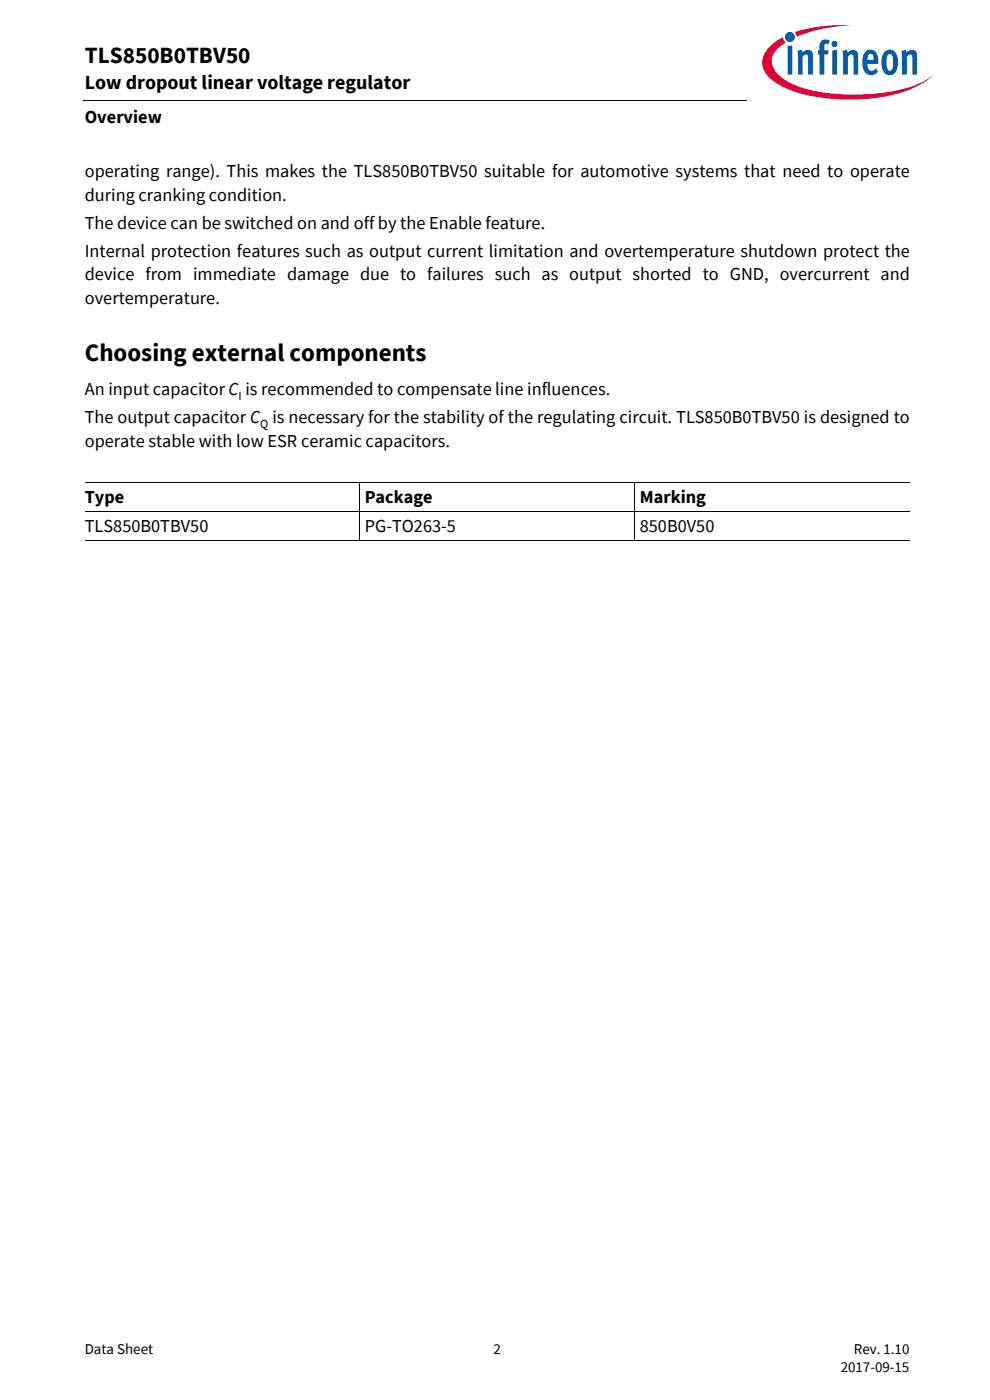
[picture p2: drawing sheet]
<svg xmlns="http://www.w3.org/2000/svg" width="210mm" height="297mm" viewBox="0 0 210 297" stroke-linecap="round" stroke-linejoin="round" font-family="sans-serif">
<defs><g id="words">
<text font-size="5.3" x="18" y="76.6">Choosing external components</text>
<text font-size="4.9" x="18" y="13.4">TLS850B0TBV50</text>
<text font-size="4.2" x="18" y="19">Low dropout linear voltage regulator</text>
<g font-size="3.9">
<text x="18" y="26.2">Overview</text>
<text x="18" y="37.6">operating range). This makes the TLS850B0TBV50 suitable for automotive systems that need to operate</text>
<text x="18" y="42.5">during cranking condition.</text>
<text x="18" y="48.5">The device can be switched on and off by the Enable feature.</text>
<text x="18" y="54.5">Internal protection features such as output current limitation and overtemperature shutdown protect the</text>
<text x="18" y="59.5">device from immediate damage due to failures such as output shorted to GND, overcurrent and</text>
<text x="18" y="64.4">overtemperature.</text>
<text x="18" y="83.8">An input capacitor C is recommended to compensate line influences.</text>
<text x="18" y="89.8">The output capacitor C is necessary for the stability of the regulating circuit. TLS850B0TBV50 is designed to</text>
<text x="18" y="94.8">operate stable with low ESR ceramic capacitors.</text>
<text x="18" y="106.7">Type</text>
<text x="77.4" y="106.7">Package</text>
<text x="135.7" y="106.7">Marking</text>
<text x="18" y="112.9">TLS850B0TBV50</text>
<text x="77.4" y="112.9">PG-TO263-5</text>
<text x="135.7" y="112.9">850B0V50</text>
</g>
<g font-size="3.2">
<text x="18" y="287.3">Data Sheet</text>
<text x="104.7" y="287.3">2</text>
<text x="181.1" y="287.3">Rev. 1.10</text>
<text x="178.3" y="291.2">2017-09-15</text>
</g>
<g font-size="2.6">
<text x="50.6" y="84.8">I</text>
<text x="55.2" y="90.8">Q</text>
</g>
</g></defs>
<path d="M168.6 6.8l.4 1 1.4-.5a31.9 31.9 0 0 1 10.7-1.9 32.2 32.2 0 0 0-12.5 1.4zM163.4 9.8a4.3 4.3 0 0 0 0 6.9 21.8 21.8 0 0 0 11.7 4.1 38.5 38.5 0 0 0 18.7-2.1 14.3 14.3 0 0 0 4.2-2.8 18.4 18.4 0 0 1-8.8 3.5 40.4 40.4 0 0 1-20.2-1.2l-1.6-.7a6.4 6.4 0 0 1-3.7-4.4 5.1 5.1 0 0 1 2.9-4.1l-.3-.3-.2-.8-1 .5z" fill-rule="evenodd" fill="#e30034"/>
<path d="M166.5 7.8a1.06 1.06 0 0 0 2.1 0 1.06 1.06 0 0 0-2.1 0zM167.1 9.8v6h.9v-6.2zM169.1 10.8l.2 1.3v3.7h.9v-3.8l.7-.4h.3l.2 .3v3.9h1v-3.9a1.21 1.21 0 0 0-.8-1.3 1.21 1.21 0 0 0-1.4 .5l-.1-.6zM174.3 8.6a2.41 2.41 0 0 0-.5 2.1h-.3v.9h.3v4.2h1v-4.2h.8l.2-.9h-1v-.9a.49 .49 0 0 1 .3-.6 .49 .49 0 0 1 .6 .2l.3-.7a1.45 1.45 0 0 0-1.7-.1zM176.5 10.7v5.1h1v-5.2zM176.3 9.3a.7 .7 0 0 0 1.4 0 .7 .7 0 0 0-1.4 0zM178.7 10.8l.1 5h1v-3.8a.64 .64 0 0 1 .5-.5 .64 .64 0 0 1 .7 .4v3.9h1v-3.9a1.22 1.22 0 0 0-.8-1.3 1.22 1.22 0 0 0-1.4 .5l-.2-.6zM183.7 10.8a3.9 3.9 0 0 0-.1 4.7 1.76 1.76 0 0 0 2.6-.3l-.4-.7a.99 .99 0 0 1-1.6 .1l-.2-1.1h2.3v-.2a2.3 2.3 0 0 0-1.5-2.8h-.5zM184.2 11.7a.65 .65 0 0 1 .9-.2 .65 .65 0 0 1 .2 .9v.3h-1.3zM187.7 10.9a3.9 3.9 0 0 0 .1 4.8 1.68 1.68 0 0 0 2.6-1.5 3.8 3.8 0 0 0-.7-3.3 1.59 1.59 0 0 0-2 0zM188.4 11.6l.2-.1a.86 .86 0 0 1 .8 1.2v.7a1.26 1.26 0 0 1-.6 1.7 2.12 2.12 0 0 1-.7-2.4l.1-.9zM191.2 10.8l.1 5h1v-3.8l.7-.4h.3l.2 .3v3.9h1v-4.2a1.08 1.08 0 0 0-.6-1 1.08 1.08 0 0 0-1.3 .2l-.4 .3v-.6z" fill-rule="evenodd" fill="#005da9"/>
<path d="M17.7 21.3l.1 .1z" fill="#000"/>
<path d="M17.8 21.4h140.5M18 102.4h175M18 108.6h175M18 114.8h175M76.3 102.3v12.5M134.7 102.3v12.5" fill="none" stroke="#000" stroke-width=".21"/>
<use href="#words"/>
</svg>
